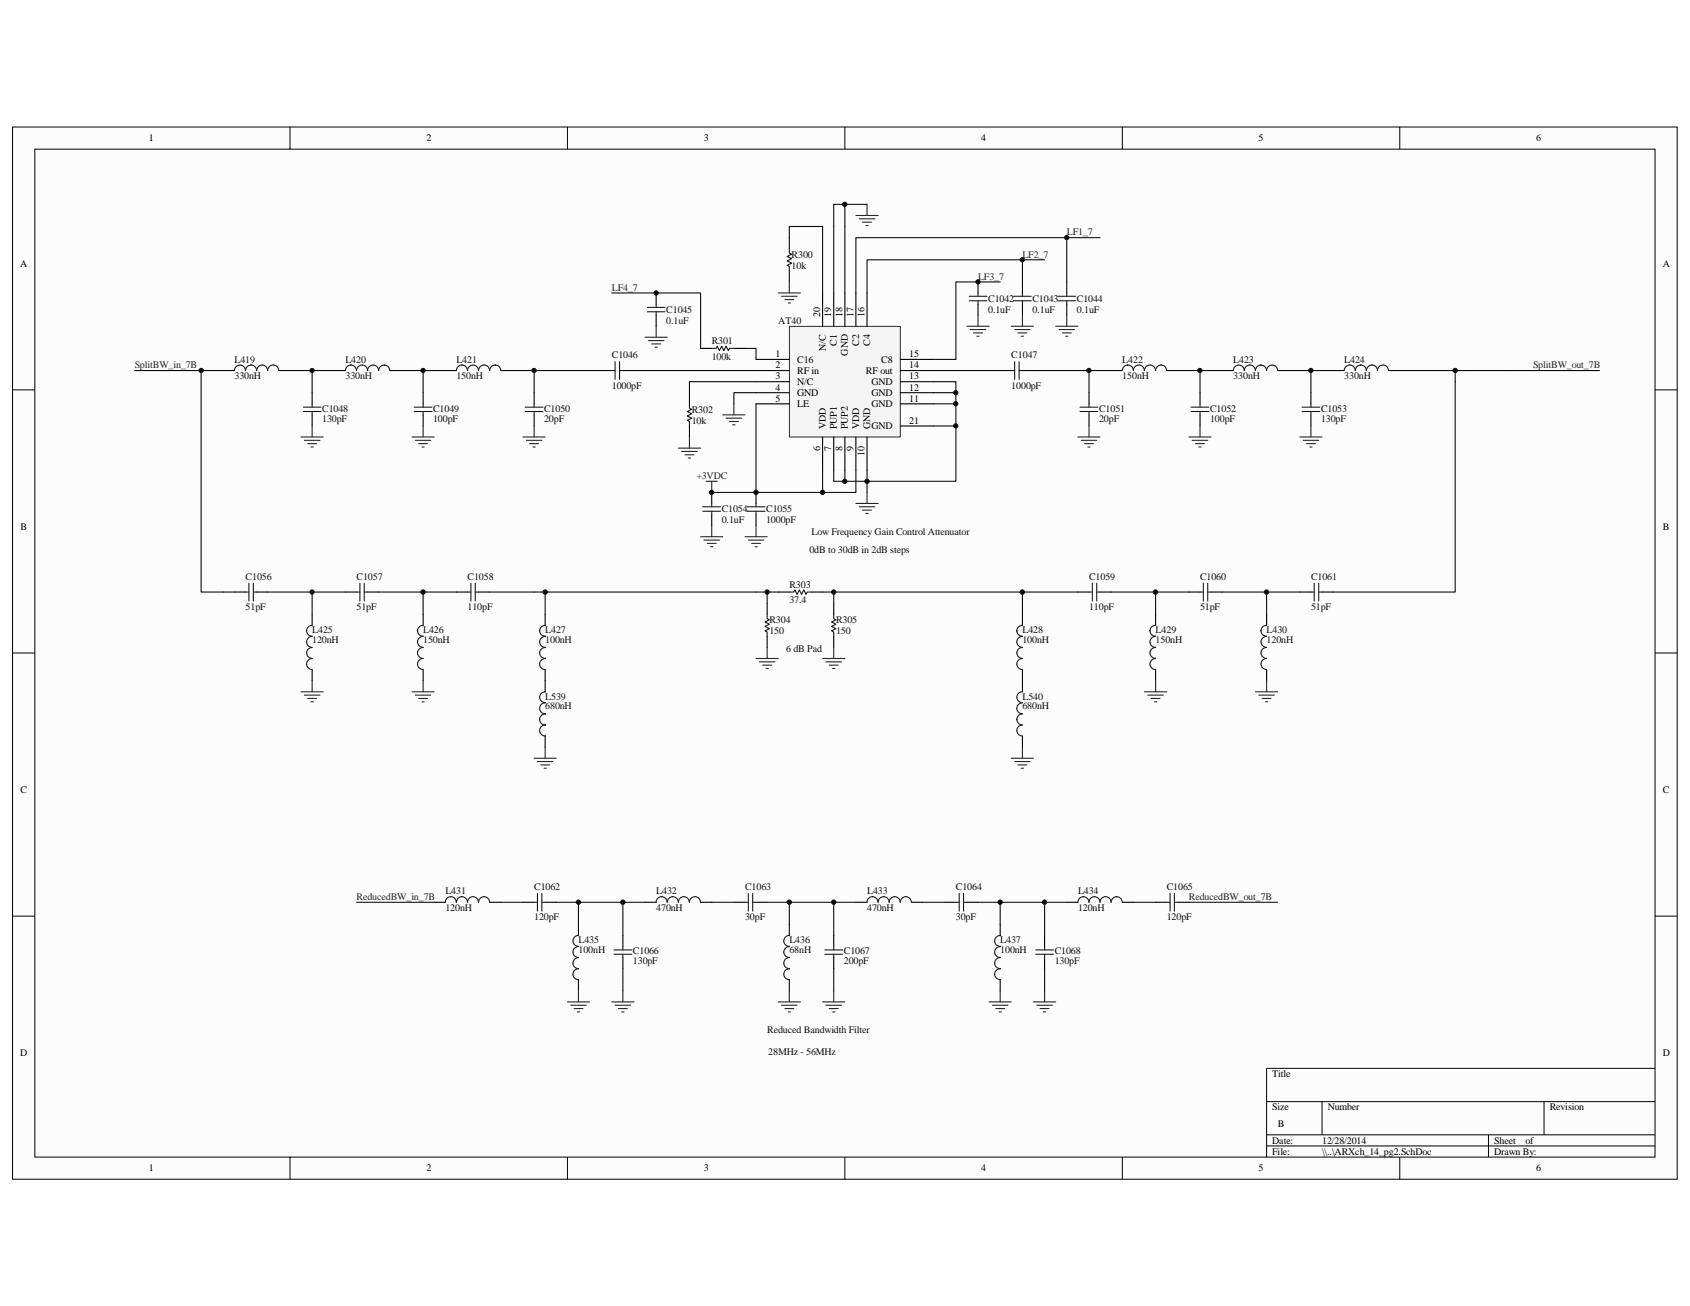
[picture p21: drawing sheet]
<svg xmlns="http://www.w3.org/2000/svg" width="279mm" height="216mm" viewBox="0 0 279 216" stroke-linecap="round" stroke-linejoin="round" font-family="sans-serif">
<defs><g id="words">
<g font-size="1.7">
<text x="24.6" y="23.3">1</text>
<text x="70.5" y="23.3">2</text>
<text x="116.4" y="23.3">3</text>
<text x="162.2" y="23.3">4</text>
<text x="208.1" y="23.3">5</text>
<text x="254" y="23.3">6</text>
<text x="3.3" y="44.2">A</text>
<text x="274.9" y="44.2">A</text>
<text x="135.6" y="52.5" transform="rotate(-90 135.6 52.5)">20</text>
<text x="137.4" y="52.5" transform="rotate(-90 137.4 52.5)">19</text>
<text x="139.3" y="52.5" transform="rotate(-90 139.3 52.5)">18</text>
<text x="141.1" y="52.5" transform="rotate(-90 141.1 52.5)">17</text>
<text x="142.9" y="52.5" transform="rotate(-90 142.9 52.5)">16</text>
<text x="128.2" y="59.1">1</text>
<text x="131.8" y="60">C16</text>
<text x="136.5" y="58" transform="rotate(-90 136.5 58)">N/C</text>
<text x="138.4" y="57.1" transform="rotate(-90 138.4 57.1)">C1</text>
<text x="140.2" y="58.8" transform="rotate(-90 140.2 58.8)">GND</text>
<text x="142" y="57.1" transform="rotate(-90 142 57.1)">C2</text>
<text x="143.9" y="57.1" transform="rotate(-90 143.9 57.1)">C4</text>
<text x="145.7" y="60">C8</text>
<text x="150.3" y="59.1">15</text>
<text x="128.2" y="60.9">2</text>
<text x="128.2" y="62.7">3</text>
<text x="128.2" y="64.6">4</text>
<text x="131.8" y="61.8">RF in</text>
<text x="131.8" y="63.6">N/C</text>
<text x="131.8" y="65.5">GND</text>
<text x="143.2" y="61.8">RF out</text>
<text x="144.1" y="65.5">GND</text>
<text x="144.1" y="63.6">GND</text>
<text x="150.3" y="64.6">12</text>
<text x="150.3" y="62.7">13</text>
<text x="150.3" y="60.9">14</text>
<text x="128.2" y="66.4">5</text>
<text x="131.8" y="67.3">LE</text>
<text x="136.5" y="71" transform="rotate(-90 136.5 71)">VDD</text>
<text x="138.4" y="71" transform="rotate(-90 138.4 71)">PUP1</text>
<text x="140.2" y="71" transform="rotate(-90 140.2 71)">PUP2</text>
<text x="142" y="71" transform="rotate(-90 142 71)">VDD</text>
<text x="143.9" y="71" transform="rotate(-90 143.9 71)">GND</text>
<text x="144.1" y="67.3">GND</text>
<text x="150.3" y="66.4">11</text>
<text x="150.3" y="70">21</text>
<text x="135.6" y="74.5" transform="rotate(-90 135.6 74.5)">6</text>
<text x="137.4" y="74.5" transform="rotate(-90 137.4 74.5)">7</text>
<text x="139.3" y="74.5" transform="rotate(-90 139.3 74.5)">8</text>
<text x="141.1" y="74.5" transform="rotate(-90 141.1 74.5)">9</text>
<text x="142.9" y="75.4" transform="rotate(-90 142.9 75.4)">10</text>
<text x="3.4" y="87.7">B</text>
<text x="274.9" y="87.7">B</text>
<text x="3.4" y="131.1">C</text>
<text x="274.9" y="131.1">C</text>
<text x="3.3" y="174.6">D</text>
<text x="210.3" y="178.1">Title</text>
<text x="274.9" y="174.6">D</text>
<text x="210.3" y="183.6">Size</text>
<text x="219.5" y="183.6">Number</text>
<text x="256.2" y="183.6">Revision</text>
<text x="210.3" y="189.1">Date:</text>
<text x="210.3" y="190.9">File:</text>
<text x="211.2" y="186.3">B</text>
<text x="218.6" y="190.9">\\..\ARXch_14_pg2.SchDoc</text>
<text x="218.6" y="189.1">12/28/2014</text>
<text x="247" y="190.9">Drawn By:</text>
<text x="247" y="189.1">Sheet</text>
<text x="252.2" y="189.1">of</text>
<text x="24.6" y="193.7">1</text>
<text x="70.5" y="193.7">2</text>
<text x="116.4" y="193.7">3</text>
<text x="162.2" y="193.7">4</text>
<text x="208.1" y="193.7">5</text>
<text x="254" y="193.7">6</text>
</g>
<g font-size="1.7" fill="#262626">
<text x="176.4" y="38.9">LF1_7</text>
<text x="161.7" y="46.2">LF3_7</text>
<text x="169" y="42.6">LF2_7</text>
<text x="101.2" y="48.1">LF4_7</text>
<text x="22.3" y="60.9">SplitBW_in_7B</text>
<text x="253.4" y="60.9">SplitBW_out_7B</text>
<text x="115.1" y="79.2">+3VDC</text>
<text x="58.9" y="148.8">ReducedBW_in_7B</text>
<text x="196.6" y="148.8">ReducedBW_out_7B</text>
</g>
<g font-size="1.7" fill="#0e0e0e">
<text x="130.9" y="44.4">10k</text>
<text x="130.9" y="42.6">R300</text>
<text x="110.2" y="53.6">0.1uF</text>
<text x="110.2" y="51.7">C1045</text>
<text x="128.7" y="53.6">AT40</text>
<text x="163.3" y="51.7">0.1uF</text>
<text x="163.3" y="49.9">C1042</text>
<text x="170.7" y="51.7">0.1uF</text>
<text x="170.7" y="49.9">C1043</text>
<text x="178" y="51.7">0.1uF</text>
<text x="178" y="49.9">C1044</text>
<text x="38.8" y="60">L419</text>
<text x="57.1" y="60">L420</text>
<text x="75.5" y="60">L421</text>
<text x="101.2" y="59.2">C1046</text>
<text x="117.7" y="56.9">R301</text>
<text x="117.7" y="59.4">100k</text>
<text x="167.2" y="59.2">C1047</text>
<text x="185.5" y="60">L422</text>
<text x="203.9" y="60">L423</text>
<text x="222.2" y="60">L424</text>
<text x="38.8" y="62.7">330nH</text>
<text x="57.1" y="62.7">330nH</text>
<text x="75.5" y="62.7">150nH</text>
<text x="101.2" y="64.4">1000pF</text>
<text x="167.2" y="64.4">1000pF</text>
<text x="185.5" y="62.7">150nH</text>
<text x="203.9" y="62.7">330nH</text>
<text x="222.2" y="62.7">330nH</text>
<text x="53.3" y="68">C1048</text>
<text x="53.3" y="69.7">130pF</text>
<text x="71.6" y="68">C1049</text>
<text x="71.6" y="69.7">100pF</text>
<text x="90" y="68">C1050</text>
<text x="90" y="69.7">20pF</text>
<text x="114.4" y="70">10k</text>
<text x="114.4" y="68.2">R302</text>
<text x="181.7" y="69.7">20pF</text>
<text x="181.7" y="68">C1051</text>
<text x="200" y="68">C1052</text>
<text x="200" y="69.7">100pF</text>
<text x="218.4" y="69.7">130pF</text>
<text x="218.4" y="68">C1053</text>
<text x="119.3" y="86.5">0.1uF</text>
<text x="119.3" y="84.7">C1054</text>
<text x="126.7" y="84.7">C1055</text>
<text x="126.7" y="86.5">1000pF</text>
<text x="134.2" y="88.4">Low Frequency Gain Control Attenuator</text>
<text x="40.6" y="95.9">C1056</text>
<text x="58.9" y="95.9">C1057</text>
<text x="77.3" y="95.9">C1058</text>
<text x="133.8" y="91.5">0dB to 30dB in 2dB steps</text>
<text x="180" y="95.9">C1059</text>
<text x="198.4" y="95.9">C1060</text>
<text x="216.7" y="95.9">C1061</text>
<text x="40.6" y="100.8">51pF</text>
<text x="58.9" y="100.8">51pF</text>
<text x="77.3" y="100.8">110pF</text>
<text x="130.5" y="99.7">37.4</text>
<text x="130.5" y="97.2">R303</text>
<text x="180" y="100.8">110pF</text>
<text x="198.4" y="100.8">51pF</text>
<text x="216.7" y="100.8">51pF</text>
<text x="51.6" y="106.3">120nH</text>
<text x="51.6" y="104.7">L425</text>
<text x="70" y="106.3">150nH</text>
<text x="70" y="104.7">L426</text>
<text x="90.1" y="106.3">100nH</text>
<text x="90.1" y="104.7">L427</text>
<text x="127.2" y="104.8">150</text>
<text x="127.2" y="103">R304</text>
<text x="130" y="107.8">6 dB Pad</text>
<text x="138.2" y="103">R305</text>
<text x="138.2" y="104.8">150</text>
<text x="169" y="106.3">100nH</text>
<text x="169" y="104.7">L428</text>
<text x="191.1" y="106.3">150nH</text>
<text x="191.1" y="104.7">L429</text>
<text x="209.4" y="106.3">120nH</text>
<text x="209.4" y="104.7">L430</text>
<text x="90.1" y="117.3">680nH</text>
<text x="90.1" y="115.7">L539</text>
<text x="169" y="117.3">680nH</text>
<text x="169" y="115.7">L540</text>
<text x="73.6" y="147.9">L431</text>
<text x="88.3" y="147.2">C1062</text>
<text x="108.5" y="147.9">L432</text>
<text x="123.2" y="147.2">C1063</text>
<text x="143.4" y="147.9">L433</text>
<text x="158" y="147.2">C1064</text>
<text x="178.2" y="147.9">L434</text>
<text x="192.9" y="147.2">C1065</text>
<text x="73.6" y="150.6">120nH</text>
<text x="88.3" y="152.1">120pF</text>
<text x="95.7" y="155.9">L435</text>
<text x="108.5" y="150.6">470nH</text>
<text x="123.2" y="152.1">30pF</text>
<text x="130.5" y="155.9">L436</text>
<text x="143.4" y="150.6">470nH</text>
<text x="158" y="152.1">30pF</text>
<text x="165.4" y="155.9">L437</text>
<text x="178.2" y="150.6">120nH</text>
<text x="192.9" y="152.1">120pF</text>
<text x="95.7" y="157.6">100nH</text>
<text x="104.6" y="159.4">130pF</text>
<text x="104.6" y="157.8">C1066</text>
<text x="130.5" y="157.6">68nH</text>
<text x="139.5" y="159.4">200pF</text>
<text x="139.5" y="157.8">C1067</text>
<text x="165.4" y="157.6">100nH</text>
<text x="174.4" y="159.4">130pF</text>
<text x="174.4" y="157.8">C1068</text>
<text x="126.8" y="170.8">Reduced Bandwidth Filter</text>
<text x="127" y="174.4">28MHz - 56MHz</text>
</g>
</g></defs>
<path d="M2.1 21h275.2v173.9h-275.2z" fill="#fcfcfc"/>
<path d="M2.1 21h275.2v173.9h-275.2z" fill="none" stroke="#000" stroke-width=".17"/>
<path d="M5.8 24.7h267.8v166.6h-267.8z" fill="#fcfcfc"/>
<g fill="none" stroke="#000" stroke-width=".17">
<path d="M5.8 24.7h267.8v166.6h-267.8zM47.9 21v3.6M93.8 21v3.6M139.7 21v3.6M185.5 21v3.6M231.4 21v3.6M2.1 64.5h3.6M273.6 64.5h3.7M2.1 107.9h3.6M273.6 107.9h3.7M2.1 151.4h3.6M273.6 151.4h3.7"/>
<path d="M273.6 176.6h-64.2v14.7M47.9 191.3v3.6M93.8 191.3v3.6M139.7 191.3v3.6M185.5 191.3v3.6M209.4 182.1h64.2M209.4 187.6h64.2M209.4 189.4h64.2M218.6 182.1v5.5M231.4 191.3v3.6M246.1 187.6v3.7M255.3 182.1v5.5"/>
</g>
<g fill="none" stroke="#000" stroke-width=".18">
<path d="M36.9 61.3h1.9M46.1 61.3h1.8M51.6 64.9v1.9M51.6 68.6v1.8M55.3 61.3h1.8M64.5 61.3h1.8M70 64.9v1.9M70 68.6v1.8M73.6 61.3h1.9M82.8 61.3h1.8M88.3 64.9v1.9M88.3 68.6v1.8"/>
<path d="M38.8 97.9h1.8M42.4 97.9h1.9M57.1 97.9h1.8M60.8 97.9h1.8M75.5 97.9h1.8M79.1 97.9h1.9M178.2 97.9h1.8M181.9 97.9h1.8M196.6 97.9h1.8M200.2 97.9h1.9M214.9 97.9h1.8M218.6 97.9h1.8"/>
<path d="M51.6 101.5v1.9M51.6 110.7v1.8M70 101.5v1.9M70 110.7v1.8M90.1 101.5v1.9M90.1 110.7v1.8M191.1 101.5v1.9M191.1 110.7v1.8M209.4 101.5v1.9M209.4 110.7v1.8M71.8 149.2h1.8M81 149.2h1.8"/>
<path d="M86.5 149.2h1.8M90.1 149.2h1.9M95.6 152.8v1.8M103 154.6v1.9M103 158.3v1.8M106.6 149.2h1.9M115.8 149.2h1.9M121.3 149.2h1.9M125 149.2h1.8M130.5 152.8v1.8M137.8 154.6v1.9M137.8 158.3v1.8"/>
<path d="M141.5 149.2h1.8M150.7 149.2h1.8M156.2 149.2h1.8M159.9 149.2h1.8M165.4 152.8v1.8M172.7 154.6v1.9M172.7 158.3v1.8M176.4 149.2h1.8M185.5 149.2h1.9M191.1 149.2h1.8M194.7 149.2h1.9M95.6 162v1.8"/>
<path d="M130.5 162v1.8M165.4 162v1.8"/>
</g>
<g fill="none" stroke="#1c1c1c" stroke-width=".18">
<path d="M38.8 61.3a.91 .91 0 0 1 .9-1 .91 .91 0 0 1 .9 1 .94 .94 0 0 1 .9-1 .9 .9 0 0 1 .9 1M42.4 61.3a.9 .9 0 0 1 .9-1 .9 .9 0 0 1 .9 1M44.3 61.3a.91 .91 0 0 1 .9-1 .91 .91 0 0 1 .9 1M50.1 68h3M50.1 67.3h3M51.6 66.8v.5M51.6 68v.6M57.1 61.3a.9 .9 0 0 1 .9-1 .9 .9 0 0 1 .9 1 .92 .92 0 0 1 .9-1 .92 .92 0 0 1 1 1 .91 .91 0 0 1 .9-1 .91 .91 0 0 1 .9 1M62.6 61.3a.9 .9 0 0 1 .9-1 .9 .9 0 0 1 .9 1M68.5 68h2.9M68.5 67.3h2.9M70 66.8v.5"/>
<path d="M70 68v.6M75.5 61.3a.9 .9 0 0 1 .9-1 .9 .9 0 0 1 .9 1 .91 .91 0 0 1 .9-1 .91 .91 0 0 1 .9 1 .92 .92 0 0 1 .9-1 .92 .92 0 0 1 .9 1M81 61.3a.9 .9 0 0 1 .9-1 .9 .9 0 0 1 .9 1M86.8 68h3M86.8 67.3h3M88.3 66.8v.5M88.3 68v.6M40.6 97.9h.5M41.1 96.4v3M41.9 97.9h.5M41.9 96.4v3M58.9 97.9h.6"/>
<path d="M59.5 96.4v3M60.2 97.9h.6M60.2 96.4v3M77.3 97.9h.6M77.9 96.4v3M78.6 97.9h.5M78.6 96.4v3M180 97.9h.6M180.6 96.4v3M181.3 97.9h.6M181.3 96.4v3M198.4 97.9h.5"/>
<path d="M198.9 96.4v3M199.7 97.9h.5M199.7 96.4v3M216.7 97.9h.6M217.3 96.4v3M218 97.9h.6M218 96.4v3M51.6 108.9a.91 .91 0 0 0-.9 .9 .91 .91 0 0 0 .9 .9M51.6 107a.9 .9 0 0 0-.9 .9 .9 .9 0 0 0 .9 .9M51.6 103.4a.9 .9 0 0 0-.9 .9 .92 .92 0 0 0 .9 .9 .91 .91 0 0 0-.9 .9 .91 .91 0 0 0 .9 .9M70 108.9a.91 .91 0 0 0-1 .9 .91 .91 0 0 0 1 .9M70 107a.9 .9 0 0 0-1 .9 .9 .9 0 0 0 1 .9"/>
<path d="M70 103.4a.92 .92 0 0 0-1 .9 .98 .98 0 0 0 1 .9 .91 .91 0 0 0-1 .9 .91 .91 0 0 0 1 .9M90.1 108.9a.91 .91 0 0 0-.9 .9 .91 .91 0 0 0 .9 .9M90.1 107a.9 .9 0 0 0-.9 .9 .9 .9 0 0 0 .9 .9M90.1 103.4a.9 .9 0 0 0-.9 .9 .89 .89 0 0 0 .9 .9 .91 .91 0 0 0-.9 .9 .91 .91 0 0 0 .9 .9M191.1 108.9a.91 .91 0 0 0-1 .9 .91 .91 0 0 0 1 .9M191.1 107a.9 .9 0 0 0-1 .9 .9 .9 0 0 0 1 .9M191.1 103.4h-.1a.92 .92 0 0 0-.9 .9 .98 .98 0 0 0 1 .9 .91 .91 0 0 0-1 .9 .91 .91 0 0 0 1 .9M209.4 108.9a.91 .91 0 0 0-.9 .9 .91 .91 0 0 0 .9 .9M209.4 107a.9 .9 0 0 0-.9 .9 .9 .9 0 0 0 .9 .9M209.4 103.4a.9 .9 0 0 0-.9 .9 .98 .98 0 0 0 .9 .9 .91 .91 0 0 0-.9 .9 .91 .91 0 0 0 .9 .9M73.6 149.2a.91 .91 0 0 1 .9-1 .91 .91 0 0 1 .9 1M75.5 149.2a.92 .92 0 0 1 .9-1 .92 .92 0 0 1 .9 1 .91 .91 0 0 1 .9-1 .91 .91 0 0 1 .9 1 .92 .92 0 0 1 .9-1 .92 .92 0 0 1 .9 1"/>
<path d="M88.3 149.2h.6M88.9 147.7v2.9M89.6 149.2h.5M89.6 147.7v2.9M95.6 156.5a.9 .9 0 0 0-.9 .9 .9 .9 0 0 0 .9 .9 .91 .91 0 0 0-.9 .9 .91 .91 0 0 0 .9 .9M95.6 154.6a.9 .9 0 0 0-.9 .9 .9 .9 0 0 0 .9 .9M101.5 157.8h2.9M101.5 157h2.9M103 156.5v.5M103 157.8v.5M108.5 149.2a.92 .92 0 0 1 .9-1 .92 .92 0 0 1 .9 1 .92 .92 0 0 1 .9-1 .92 .92 0 0 1 .9 1 .91 .91 0 0 1 1-1 .91 .91 0 0 1 .9 1M114 149.2a.91 .91 0 0 1 .9-1 .91 .91 0 0 1 .9 1"/>
<path d="M123.2 149.2h.5M123.7 147.7v2.9M124.4 149.2h.6M124.4 147.7v2.9M130.5 156.5a.9 .9 0 0 0-.9 .9 .9 .9 0 0 0 .9 .9 .91 .91 0 0 0-.9 .9 .91 .91 0 0 0 .9 .9M130.5 154.6a.9 .9 0 0 0-.9 .9 .9 .9 0 0 0 .9 .9M136.4 157.8h2.9M136.4 157h2.9M137.8 156.5v.5M137.8 157.8v.5M143.3 149.2a.92 .92 0 0 1 1-1 .92 .92 0 0 1 .9 1M145.2 149.2a.92 .92 0 0 1 .9-1 .92 .92 0 0 1 .9 1 .91 .91 0 0 1 .9-1 .91 .91 0 0 1 .9 1 .92 .92 0 0 1 .9-1 .92 .92 0 0 1 1 1"/>
<path d="M158 149.2h.6M158.6 147.7v2.9M159.3 149.2h.6M159.3 147.7v2.9M165.4 156.5a.9 .9 0 0 0-1 .9 .9 .9 0 0 0 1 .9 .91 .91 0 0 0-1 .9 .91 .91 0 0 0 1 .9M165.4 154.6a.9 .9 0 0 0-1 .9 .9 .9 0 0 0 1 .9M171.2 157.8h3M171.2 157h3M172.7 156.5v.5M172.7 157.8v.5M178.2 149.2a.92 .92 0 0 1 .9-1 .92 .92 0 0 1 .9 1 .92 .92 0 0 1 1-1 .92 .92 0 0 1 .9 1 .91 .91 0 0 1 .9-1 .91 .91 0 0 1 .9 1M183.7 149.2a.92 .92 0 0 1 .9-1 .92 .92 0 0 1 .9 1"/>
<path d="M192.9 149.2h.5M193.4 147.7v2.9M194.2 149.2h.5M194.2 147.7v2.9M95.6 160.1a.9 .9 0 0 0-.9 .9 .9 .9 0 0 0 .9 .9M130.5 160.1a.9 .9 0 0 0-.9 .9 .9 .9 0 0 0 .9 .9M165.4 160.1a.9 .9 0 0 0-1 .9 .9 .9 0 0 0 1 .9"/>
</g>
<g fill="none" stroke="#262626" stroke-width=".18">
<path d="M49.8 72.2h3.6M50.3 72.8h2.6M50.9 73.3h1.4M51.4 73.9h.4M51.6 70.4v1.8M68.1 72.2h3.7M68.7 72.8h2.5M69.2 73.3h1.5M69.8 73.9h.3M70 70.4v1.8M86.5 72.2h3.6M87 72.8h2.6"/>
<path d="M87.6 73.3h1.4M88.1 73.9h.4M88.3 70.4v1.8M49.8 114.4h3.6M50.3 114.9h2.6M50.9 115.5h1.4M51.4 116h.4M51.6 112.5v1.9M68.1 114.4h3.7M68.7 114.9h2.5M69.2 115.5h1.5M69.8 116h.3"/>
<path d="M70 112.5v1.9M189.2 114.4h3.7M189.8 114.9h2.5M190.3 115.5h1.5M190.9 116h.3M191.1 112.5v1.9M207.6 114.4h3.6M208.1 114.9h2.6M208.7 115.5h1.4M209.2 116h.4M209.4 112.5v1.9M88.3 125.3h3.7"/>
<path d="M88.9 125.9h2.5M89.4 126.4h1.5M90 127h.3M90.1 123.5v1.8M93.8 165.6h3.7M94.4 166.2h2.5M94.9 166.7h1.5M95.5 167.3h.3M95.6 163.8v1.8M101.1 165.6h3.7M101.7 166.2h2.6M102.2 166.7h1.5"/>
<path d="M102.8 167.3h.4M103 163.8v1.8M128.7 165.6h3.6M129.2 166.2h2.6M129.8 166.7h1.4M130.3 167.3h.4M130.5 163.8v1.8M136 165.6h3.7M136.5 166.2h2.6M137.1 166.7h1.5M137.6 167.3h.4M137.8 163.8v1.8"/>
<path d="M163.5 165.6h3.7M164.1 166.2h2.5M164.6 166.7h1.5M165.2 167.3h.3M165.4 163.8v1.8M170.9 165.6h3.6M171.4 166.2h2.6M172 166.7h1.4M172.5 167.3h.4M172.7 163.8v1.8"/>
</g>
<g fill="none" stroke="#0e0e0e" stroke-width=".18">
<path d="M22.2 61.3h14.7M47.9 61.3h3.7v3.6M51.6 61.3h3.7M66.3 61.3h3.7v3.6M70 61.3h3.6M84.6 61.3h3.7v3.6M88.3 61.3h11M36.9 97.9h1.9M44.3 97.9h12.8M51.6 97.9v3.6M62.6 97.9h12.9M70 97.9v3.6"/>
<path d="M81 97.9h7.3M183.7 97.9h12.9M191.1 97.9v3.6M202.1 97.9h12.8M209.4 97.9v3.6M58.9 149.2h12.9M82.8 149.2h3.7M92 149.2h14.6M95.6 149.2v3.6M103 149.2v5.4M117.7 149.2h3.6M126.8 149.2h14.7"/>
<path d="M130.5 149.2v3.6M137.8 149.2v5.4M152.5 149.2h3.7M161.7 149.2h14.7M165.4 149.2v3.6M172.7 149.2v5.4M187.4 149.2h3.7M196.6 149.2h14.6M103 160.1v3.7M137.8 160.1v3.7M172.7 160.1v3.7"/>
</g>
<path d="M130.5 54h18.3v18.2h-18.3z" fill="#f5f5f5"/>
<path d="M130.5 54h18.3v18.2h-18.3z" fill="none" stroke="#262626" stroke-width=".17"/>
<g fill="none" stroke="#000" stroke-width=".18">
<path d="M130.5 39.3v1.8M108.5 48.4v1.9M108.5 52.1v1.8M115.8 57.6h1.9M121.3 57.6h1.9M125 59.4h5.5M130.5 44.8v1.8M136 48.4v5.5M137.8 48.4v5.5M139.7 48.4v5.5M141.5 48.4v5.5M143.3 48.4v5.5"/>
<path d="M148.8 59.4h5.5M161.7 46.6v1.8M161.7 50.3v1.8M169 46.6v1.8M169 50.3v1.8M176.4 46.6v1.8M176.4 50.3v1.8M99.3 61.3h1.8M103 61.3h1.8M114 64.9v1.9M114 70.4v1.8M125 61.3h5.5"/>
<path d="M125 63.1h5.5M125 64.9h5.5M125 66.8h5.5M136 72.2v5.5M137.8 72.2v5.5M139.7 72.2v5.5M141.5 72.2v5.5M143.3 72.2v5.5M148.8 61.3h5.5M148.8 63.1h5.5M148.8 64.9h5.5M148.8 66.8h5.5"/>
<path d="M148.8 70.4h5.5M165.4 61.3h1.8M169 61.3h1.9M180 64.9v1.9M180 68.6v1.8M183.7 61.3h1.8M192.9 61.3h1.8M198.4 64.9v1.9M198.4 68.6v1.8M202.1 61.3h1.8M211.2 61.3h1.9M216.7 64.9v1.9"/>
<path d="M216.7 68.6v1.8M220.4 61.3h1.8M229.6 61.3h1.8M117.7 81.4v1.8M117.7 85.1v1.8M125 81.4v1.8M125 85.1v1.8M126.8 99.7v1.8M128.7 97.9h1.8M134.2 97.9h1.8M137.8 99.7v1.8M90.1 112.5v1.9"/>
<path d="M126.8 105.2v1.8M137.8 105.2v1.8M169 101.5v1.9M169 110.7v3.7M90.1 121.7v1.8M169 121.7v1.8"/>
</g>
<g fill="none" stroke="#1c1c1c" stroke-width=".18">
<path d="M101.7 59.8v2.9M102.4 59.8v2.9M107 51.5h2.9M107 50.8h2.9M108.5 50.3v.5M108.5 51.5v.6M117.7 57.6h.7l.2-.4 .3 .8 .4-.8 .4 .8 .3-.8 .4 .8 .2-.4h.7M130.5 41.1v.7l.4 .2-.8 .4 .8 .4-.8 .3 .8 .4-.8 .4 .4 .1v.8M160.2 49.7h3M160.2 49h3M161.7 48.4v.6M161.7 49.7v.6"/>
<path d="M167.6 49.7h2.9M167.6 49h2.9M167.7 59.8v2.9M168.5 59.8v2.9M169 48.4v.6M169 49.7v.6M174.9 49.7h2.9M174.9 49h2.9M176.4 48.4v.6M176.4 49.7v.6M101.1 61.3h.6M102.4 61.3h.6"/>
<path d="M114 66.8v.7l.3 .2-.7 .3 .7 .4-.7 .4 .7 .3-.7 .4 .4 .2v.7M167.2 61.3h.5M168.5 61.3h.5M178.6 68h2.9M178.6 67.3h2.9M180 66.8v.5M180 68v.6M185.5 61.3a.9 .9 0 0 1 1-1 .9 .9 0 0 1 .9 1 .91 .91 0 0 1 .9-1 .91 .91 0 0 1 .9 1M189.2 61.3a.91 .91 0 0 1 .9-1 .91 .91 0 0 1 .9 1 .94 .94 0 0 1 1-1 .9 .9 0 0 1 .9 1M196.9 67.3h3M196.9 68h3M198.4 66.8v.5"/>
<path d="M198.4 68v.6M203.9 61.3a.9 .9 0 0 1 .9-1 .9 .9 0 0 1 .9 1 .92 .92 0 0 1 .9-1 .92 .92 0 0 1 .9 1M207.6 61.3a.9 .9 0 0 1 .9-1 .9 .9 0 0 1 .9 1 .92 .92 0 0 1 .9-1 .92 .92 0 0 1 .9 1M215.3 67.3h2.9M215.3 68h2.9M216.7 66.8v.5M216.7 68v.6M222.2 61.3a.91 .91 0 0 1 .9-1 .91 .91 0 0 1 .9 1 .94 .94 0 0 1 1-1 .9 .9 0 0 1 .9 1M225.9 61.3a.9 .9 0 0 1 .9-1 .9 .9 0 0 1 .9 1 .91 .91 0 0 1 .9-1 .91 .91 0 0 1 1 1M116.2 84.5h2.9M116.2 83.8h2.9M117.7 83.2v.6"/>
<path d="M117.7 84.5v.6M123.5 84.5h3M123.5 83.8h3M125 83.2v.6M125 84.5v.6M130.5 97.9h.7l.2-.4 .4 .8 .3-.8 .4 .8 .4-.8 .3 .8 .2-.4h.8M90.1 118a.9 .9 0 0 0-.9 .9 .9 .9 0 0 0 .9 .9 .91 .91 0 0 0-.9 1 .91 .91 0 0 0 .9 .9M90.1 114.4a.9 .9 0 0 0-.9 .9 .9 .9 0 0 0 .9 .9 .91 .91 0 0 0-.9 .9 .91 .91 0 0 0 .9 .9M126.8 101.5v.8l.4 .2-.7 .3 .7 .4-.7 .3 .7 .4-.7 .4 .3 .2v.7M137.8 101.5v.8l.4 .2-.7 .3 .7 .4-.7 .3 .7 .4-.7 .4 .3 .2v.7M169 108.9a.91 .91 0 0 0-.9 .9 .91 .91 0 0 0 .9 .9M169 107a.9 .9 0 0 0-.9 .9 .9 .9 0 0 0 .9 .9"/>
<path d="M169 103.4a.9 .9 0 0 0-.9 .9 .98 .98 0 0 0 .9 .9 .91 .91 0 0 0-.9 .9 .91 .91 0 0 0 .9 .9M169 118a.9 .9 0 0 0-.9 .9 .92 .92 0 0 0 .9 .9 .91 .91 0 0 0-.9 1 .91 .91 0 0 0 .9 .9M169 114.4a.91 .91 0 0 0-.9 .9 .91 .91 0 0 0 .9 .9 .91 .91 0 0 0-.9 .9 .91 .91 0 0 0 .9 .9"/>
</g>
<g fill="none" stroke="#0e0e0e" stroke-width=".18">
<path d="M130.5 39.3v-1.9h5.5v11M139.7 33.8v14.6M143.3 33.8h-5.5v14.6M176.4 39.3v7.3M181.9 39.3h-40.4v9.1M101.1 48.4h14.7v9.2M123.2 57.6h1.8v1.8M165.4 46.6h-7.4v12.8h-3.7M169 46.6v-3.7h-25.7v5.5M169 42.9h3.7M33.3 61.3v36.6h3.6M104.8 61.3h20.2"/>
<path d="M125 64.9h-3.7v1.9M125 63.1h-11v1.8M125 66.8v14.6M136 77.7v3.7M139.7 77.7v1.9M141.5 77.7v3.7h-23.8M143.3 77.7v3.7M154.3 63.1h3.7v16.5h-20.2v-1.9M154.3 61.3h11.1M154.3 64.9h3.7M154.3 66.8h3.7M154.3 70.4h3.7"/>
<path d="M170.9 61.3h9.1v3.6M180 61.3h3.7M194.7 61.3h3.7v3.6M198.4 61.3h3.7M213.1 61.3h3.6v3.6M216.7 61.3h3.7M231.4 61.3h33M240.6 61.3v36.6h-20.2M88.3 97.9h1.8v3.6M90.1 97.9h38.6M126.8 97.9v1.8M136 97.9h1.8v1.8"/>
<path d="M137.8 97.9h31.2M178.2 97.9h-9.2v3.6"/>
</g>
<g fill="none" stroke="#262626" stroke-width=".18">
<path d="M141.5 35.6h3.7M142 36.2h2.6M142.6 36.7h1.5M143.2 37.3h.3M143.3 33.8v1.8M106.6 55.8h3.7M107.2 56.3h2.6M107.7 56.9h1.5M108.3 57.4h.4M108.5 53.9v1.9M128.7 48.4h3.6M129.2 49h2.6"/>
<path d="M129.8 49.5h1.4M130.3 50.1h.4M130.5 46.6v1.8M159.9 53.9h3.6M160.4 54.5h2.6M161 55h1.4M161.5 55.6h.4M161.7 52.1v1.8M167.2 53.9h3.7M167.7 54.5h2.6M168.3 55h1.5M168.8 55.6h.4"/>
<path d="M169 52.1v1.8M174.5 53.9h3.7M175.1 54.5h2.6M175.6 55h1.5M176.2 55.6h.4M176.4 52.1v1.8M112.1 74.1h3.7M112.7 74.6h2.6M113.2 75.2h1.5M113.8 75.7h.4M114 72.2v1.9M116.7 79.6h1.9"/>
<path d="M117.7 79.6v1.8M119.5 68.6h3.7M120 69.1h2.6M120.6 69.7h1.5M121.1 70.2h.4M121.3 66.8v1.8M178.2 72.2h3.7M178.8 72.8h2.5M179.3 73.3h1.5M179.9 73.9h.3M180 70.4v1.8M196.6 72.2h3.6"/>
<path d="M197.1 72.8h2.6M197.7 73.3h1.4M198.2 73.9h.4M198.4 70.4v1.8M214.9 72.2h3.7M215.5 72.8h2.5M216 73.3h1.5M216.6 73.9h.3M216.7 70.4v1.8M115.8 88.7h3.7M116.4 89.3h2.5M116.9 89.8h1.5"/>
<path d="M117.5 90.4h.3M117.7 86.9v1.8M123.2 88.7h3.6M123.7 89.3h2.6M124.3 89.8h1.4M124.8 90.4h.4M125 86.9v1.8M141.5 83.2h3.7M142 83.8h2.6M142.6 84.3h1.5M143.2 84.9h.3M143.3 81.4v1.8"/>
<path d="M125 108.9h3.7M125.5 109.4h2.6M126.1 110h1.5M126.6 110.5h.4M126.8 107v1.9M136 108.9h3.7M136.5 109.4h2.6M137.1 110h1.5M137.6 110.5h.4M137.8 107v1.9M167.2 125.3h3.7M167.7 125.9h2.6"/>
<path d="M168.3 126.4h1.5M168.8 127h.4M169 123.5v1.8"/>
</g>
<g fill="#0e0e0e" stroke="#0e0e0e" stroke-width=".17">
<circle cx="33.3" cy="61.2" r=".36"/>
<circle cx="51.6" cy="97.9" r=".35"/>
<circle cx="51.6" cy="61.2" r=".35"/>
<circle cx="69.9" cy="97.9" r=".36"/>
<circle cx="69.9" cy="61.2" r=".35"/>
<circle cx="88.3" cy="61.2" r=".35"/>
<circle cx="90.1" cy="97.9" r=".36"/>
<circle cx="95.6" cy="149.1" r=".36"/>
<circle cx="103" cy="149.1" r=".36"/>
<circle cx="108.5" cy="48.4" r=".36"/>
<circle cx="117.6" cy="81.4" r=".36"/>
<circle cx="125" cy="81.4" r=".36"/>
<circle cx="126.8" cy="97.9" r=".35"/>
<circle cx="130.5" cy="149.1" r=".36"/>
<circle cx="136" cy="81.4" r=".36"/>
<circle cx="137.8" cy="149.1" r=".36"/>
<circle cx="137.8" cy="97.9" r=".36"/>
<circle cx="139.7" cy="79.6" r=".36"/>
<circle cx="139.7" cy="33.8" r=".36"/>
<circle cx="143.3" cy="79.6" r=".36"/>
<circle cx="158" cy="70.4" r=".36"/>
<circle cx="158" cy="66.7" r=".36"/>
<circle cx="158" cy="64.9" r=".35"/>
<circle cx="161.7" cy="46.6" r=".35"/>
<circle cx="165.4" cy="149.1" r=".36"/>
<circle cx="169" cy="97.9" r=".36"/>
<circle cx="169" cy="42.9" r=".35"/>
<circle cx="172.7" cy="149.1" r=".36"/>
<circle cx="176.4" cy="39.3" r=".35"/>
<circle cx="180" cy="61.2" r=".35"/>
<circle cx="191" cy="97.9" r=".36"/>
<circle cx="198.4" cy="61.2" r=".35"/>
<circle cx="209.4" cy="97.9" r=".36"/>
<circle cx="216.7" cy="61.2" r=".35"/>
<circle cx="240.6" cy="61.2" r=".36"/>
</g>
<use href="#words"/>
</svg>
